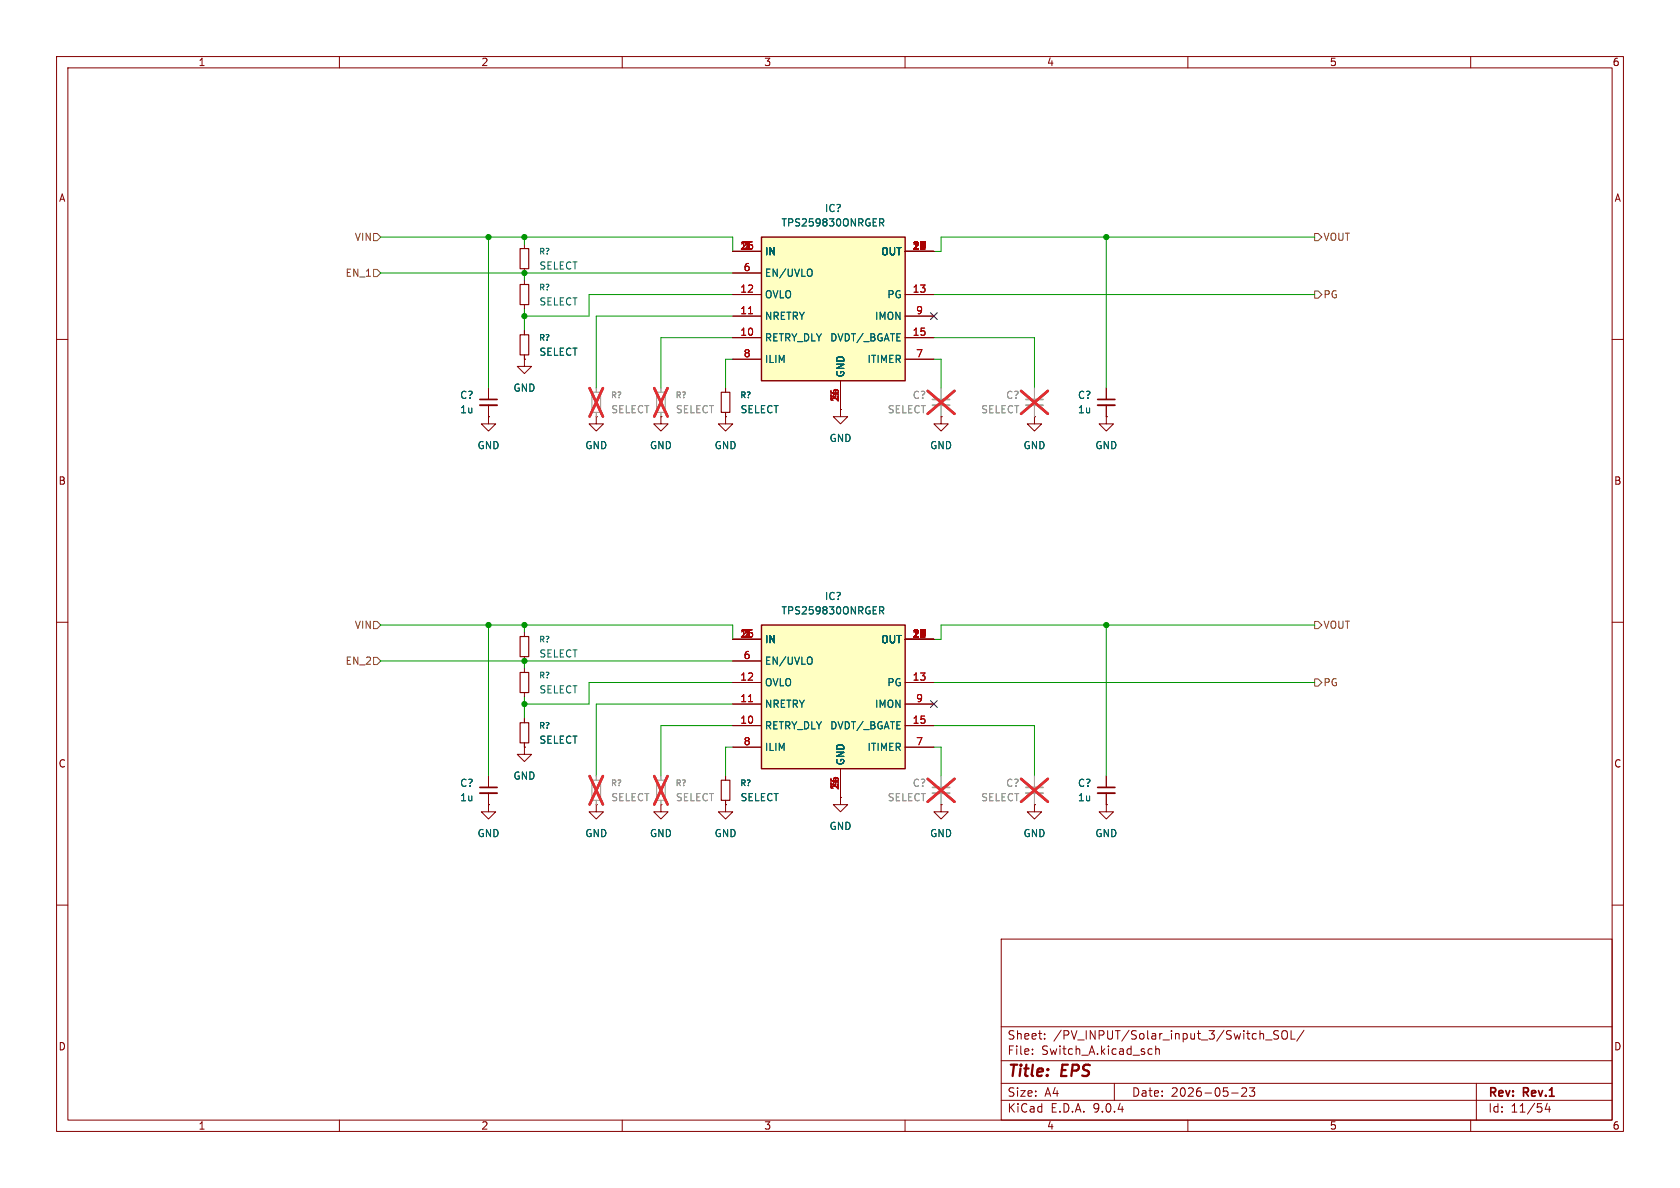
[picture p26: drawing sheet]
<svg xmlns="http://www.w3.org/2000/svg" width="297mm" height="210mm" viewBox="0 0 297 210" stroke-linecap="round" stroke-linejoin="round" font-family="sans-serif">
<defs><g id="words">
<g font-size="2.8" fill="#840000">
<text x="178" y="190.9">Title:</text>
<text x="187.7" y="190.9">EPS</text>
</g>
<g font-size="2.1" fill="#840000">
<text x="178" y="184">Sheet:</text>
<text x="186.2" y="184">/PV_INPUT/Solar_input_3/Switch_SOL/</text>
<text x="178" y="186.7">File:</text>
<text x="184.1" y="186.7">Switch_A.kicad_sch</text>
<text x="178" y="196.9">KiCad</text>
<text x="178" y="194.1">Size:</text>
<text x="184.7" y="194.1">A4</text>
<text x="185.7" y="196.9">E.D.A.</text>
<text x="193.3" y="196.9">9.0.4</text>
<text x="200" y="194.1">Date:</text>
<text x="207" y="194.1">2026-05-23</text>
<text x="263" y="194.3">Rev:</text>
<text x="263" y="196.9">Id:</text>
<text x="267.1" y="196.9">11/54</text>
<text x="269.4" y="194.3">Rev.1</text>
</g>
<g font-size="1.8" fill="#840000">
<text x="35" y="11.9">1</text>
<text x="85" y="11.9">2</text>
<text x="135" y="11.9">3</text>
<text x="185" y="11.9">4</text>
<text x="235" y="11.9">5</text>
<text x="285" y="11.9">6</text>
<text x="10.3" y="35.9">A</text>
<text x="285.3" y="35.9">A</text>
<text x="10.3" y="85.9">B</text>
<text x="285.3" y="85.9">B</text>
<text x="10.3" y="135.9">C</text>
<text x="285.3" y="135.9">C</text>
<text x="10.3" y="185.9">D</text>
<text x="285.3" y="185.9">D</text>
<text x="35" y="199.9">1</text>
<text x="85" y="199.9">2</text>
<text x="135" y="199.9">3</text>
<text x="185" y="199.9">4</text>
<text x="235" y="199.9">5</text>
<text x="285" y="199.9">6</text>
</g>
<g font-size="1.8" fill="#006464">
<text x="138.1" y="40.2">TPS259830ONRGER</text>
<text x="145.7" y="37.7">IC?</text>
<text x="95.3" y="47.9">SELECT</text>
<text x="135.1" y="45.3">IN</text>
<text x="155.7" y="45.3">OUT</text>
<text x="135.1" y="49.1">EN/UVLO</text>
<text x="135.1" y="52.9">OVLO</text>
<text x="156.8" y="52.9">PG</text>
<text x="95.3" y="54.2">SELECT</text>
<text x="135.1" y="56.7">NRETRY</text>
<text x="154.6" y="56.7">IMON</text>
<text x="95.3" y="63.1">SELECT</text>
<text x="135.1" y="60.6">RETRY_DLY DVDT/_BGATE</text>
<text x="135.1" y="64.4">ILIM</text>
<text x="153.3" y="64.4">ITIMER</text>
<text x="81.2" y="70.7">C?</text>
<text x="90.7" y="69.4">GND</text>
<text x="149.5" y="66.8" transform="rotate(-90 149.5 66.8)">GND</text>
<text x="190.5" y="70.7">C?</text>
<text x="81.2" y="73.3">1u</text>
<text x="130.8" y="73.3">SELECT</text>
<text x="190.5" y="73.3">1u</text>
<text x="84.3" y="79.6">GND</text>
<text x="103.4" y="79.6">GND</text>
<text x="114.8" y="79.6">GND</text>
<text x="126.2" y="79.6">GND</text>
<text x="146.6" y="78.3">GND</text>
<text x="164.3" y="79.6">GND</text>
<text x="180.8" y="79.6">GND</text>
<text x="193.5" y="79.6">GND</text>
<text x="145.7" y="106.3">IC?</text>
<text x="135.1" y="113.9">IN</text>
<text x="138.1" y="108.8">TPS259830ONRGER</text>
<text x="155.7" y="113.9">OUT</text>
<text x="95.3" y="116.4">SELECT</text>
<text x="135.1" y="117.7">EN/UVLO</text>
<text x="95.3" y="122.8">SELECT</text>
<text x="135.1" y="121.5">OVLO</text>
<text x="135.1" y="125.3">NRETRY</text>
<text x="154.6" y="125.3">IMON</text>
<text x="156.8" y="121.5">PG</text>
<text x="95.3" y="131.7">SELECT</text>
<text x="135.1" y="129.1">RETRY_DLY DVDT/_BGATE</text>
<text x="135.1" y="132.9">ILIM</text>
<text x="149.5" y="135.4" transform="rotate(-90 149.5 135.4)">GND</text>
<text x="153.3" y="132.9">ITIMER</text>
<text x="81.2" y="139.3">C?</text>
<text x="81.2" y="141.8">1u</text>
<text x="90.7" y="138">GND</text>
<text x="130.8" y="141.8">SELECT</text>
<text x="190.5" y="139.3">C?</text>
<text x="190.5" y="141.8">1u</text>
<text x="84.3" y="148.2">GND</text>
<text x="103.4" y="148.2">GND</text>
<text x="114.8" y="148.2">GND</text>
<text x="126.2" y="148.2">GND</text>
<text x="146.6" y="146.9">GND</text>
<text x="164.3" y="148.2">GND</text>
<text x="180.8" y="148.2">GND</text>
<text x="193.5" y="148.2">GND</text>
</g>
<g font-size="1.8" fill="#725600">
<text x="62.6" y="42.8">VIN</text>
<text x="233.9" y="42.8">VOUT</text>
<text x="61" y="49.1">EN_1</text>
<text x="233.9" y="52.9">PG</text>
<text x="62.6" y="111.4">VIN</text>
<text x="233.9" y="111.4">VOUT</text>
<text x="61" y="117.7">EN_2</text>
<text x="233.9" y="121.5">PG</text>
</g>
<g font-size="1.8" fill="#a90000">
<text x="130.8" y="44.2">16</text>
<text x="131.4" y="44.2">1</text>
<text x="131.4" y="44.2">2</text>
<text x="161.2" y="44.2">17</text>
<text x="162.2" y="44.2">1</text>
<text x="162.2" y="44.2">2</text>
<text x="130.8" y="51.8">12</text>
<text x="131.4" y="48">6</text>
<text x="161.2" y="51.8">13</text>
<text x="130.8" y="55.6">11</text>
<text x="130.8" y="59.4">10</text>
<text x="161.2" y="59.4">15</text>
<text x="161.9" y="55.6">9</text>
<text x="131.4" y="63.2">8</text>
<text x="161.9" y="63.2">7</text>
<text x="148.3" y="71.2" transform="rotate(-90 148.3 71.2)">14</text>
<text x="148.3" y="70.6" transform="rotate(-90 148.3 70.6)">5</text>
<text x="130.8" y="112.8">16</text>
<text x="131.4" y="112.8">1</text>
<text x="131.4" y="112.8">2</text>
<text x="161.2" y="112.8">17</text>
<text x="162.2" y="112.8">1</text>
<text x="162.2" y="112.8">2</text>
<text x="131.4" y="116.6">6</text>
<text x="130.8" y="120.4">12</text>
<text x="130.8" y="124.2">11</text>
<text x="161.2" y="120.4">13</text>
<text x="161.9" y="124.2">9</text>
<text x="130.8" y="128">10</text>
<text x="131.4" y="131.8">8</text>
<text x="161.2" y="128">15</text>
<text x="161.9" y="131.8">7</text>
<text x="148.3" y="139.7" transform="rotate(-90 148.3 139.7)">14</text>
<text x="148.3" y="139.1" transform="rotate(-90 148.3 139.1)">5</text>
</g>
<g font-size="1.8" fill="#989898">
<text x="161.3" y="70.7">C?</text>
<text x="177.8" y="70.7">C?</text>
<text x="108" y="73.3">SELECT</text>
<text x="119.4" y="73.3">SELECT</text>
<text x="156.8" y="73.3">SELECT</text>
<text x="173.4" y="73.3">SELECT</text>
<text x="108" y="141.8">SELECT</text>
<text x="119.4" y="141.8">SELECT</text>
<text x="156.8" y="141.8">SELECT</text>
<text x="161.3" y="139.3">C?</text>
<text x="173.4" y="141.8">SELECT</text>
<text x="177.8" y="139.3">C?</text>
</g>
<g font-size="1.4" fill="#006464">
<text x="95.2" y="45.2">R?</text>
<text x="95.2" y="51.5">R?</text>
<text x="95.2" y="60.4">R?</text>
<text x="130.8" y="70.6">R?</text>
<text x="95.2" y="113.8">R?</text>
<text x="95.2" y="120.1">R?</text>
<text x="95.2" y="129">R?</text>
<text x="130.8" y="139.2">R?</text>
</g>
<g font-size="1.4" fill="#989898">
<text x="107.9" y="70.6">R?</text>
<text x="119.3" y="70.6">R?</text>
<text x="107.9" y="139.2">R?</text>
<text x="119.3" y="139.2">R?</text>
</g>
</g></defs>
<g fill="none" stroke="#840000" stroke-width=".18">
<path d="M10 10h277v190h-277zM12 12h273v186h-273zM60 10v2M110 10v2M160 10v2M210 10v2M260 10v2M92.7 43.2v.7M92.7 47.5v.8M10 60h2M86.4 68.6v2M86.4 71.6v2.1"/>
<path d="M128.3 68.6v.7M128.3 72.9v.8M148.6 72.4v1.3h1.3l-1.3 1.2-1.3-1.2h1.3M148.6 72.4h.1M166.4 73.7v1.2h1.2l-1.2 1.3-1.3-1.3h1.3M166.4 73.7h.1M182.9 73.7v1.2h1.2l-1.2 1.3-1.3-1.3h1.3M182.9 73.7h.1M195.6 73.7v1.2h1.2l-1.2 1.3-1.3-1.3h1.3M195.6 73.7h.1M195.6 68.6v2M195.6 71.6v2.1"/>
<path d="M285 60h2M10 110h2M92.7 118.1v.8M285 110h2M92.7 122.4v.8M92.7 127v.8M92.7 131.3v.8M10 160h2M177 166h108v32h-108zM285 160h2M60 198v2M110 198v2"/>
<path d="M160 198v2M177 194.5h108M177 191.5h108M177 187.5h108M177 181.5h108M182.5 186.3v.1M182.5 185.5v.1M184.7 183.6v.1M184.7 182.8v.1M197 191.5v3M203.2 185.4l.5 .1M203.7 186.3l-.5 .1"/>
<path d="M204.3 185.5l.2-.1 .4 .1 .1 .9M204.3 184.9v1.5M210 198v2M217.7 193.2h1.2M219.5 192.4l.6-.1 .2 .1 .1 .3-.9 1.1h.9M220.9 192.3h.9l-.5 .6 .4 .1v.7l-.2 .1h-.4l-.2-.1M223.7 183.8h1.2M226 182.3l-.5-.1-.3 .1v.5l.7 .3 .1 .3-.3 .3-.5-.1M226.8 182.3a.5 .5 0 0 1 .5-.1 .5 .5 0 0 1 .3 .5v.5a.5 .5 0 0 1-.5 .5 .5 .5 0 0 1-.5-.5v-.5zM228.2 182.2v1.5h.8M230.5 182.1l-1.3 2M260 198v2"/>
<path d="M261 191.5v6.5M273.5 195l-.3 1.1h.9M273.9 195.6v1"/>
</g>
<path d="M91.9 43.9h1.6v3.6h-1.6zM127.5 69.3h1.5v3.6h-1.5zM91.9 118.9h1.6v3.5h-1.6zM91.9 127.8h1.6v3.5h-1.6z" fill="none" stroke="#840000" stroke-width=".2"/>
<path d="M164.8 70.6h3.1M181.4 70.6h3" fill="none" stroke="#a1a1a1" stroke-width=".3"/>
<path d="M164.8 71.6h3.1M181.4 71.6h3" fill="none" stroke="#a1a1a1" stroke-width=".33"/>
<path d="M166.4 68.6v2M166.4 71.6v2.1M182.9 68.6v2M182.9 71.6v2.1" fill="none" stroke="#a1a1a1" stroke-width=".18"/>
<path d="M164 69.1l4.7 4M168.7 69.1l-4.7 4M180.5 69.1l4.7 4M185.2 69.1l-4.7 4" fill="none" stroke="#e12e31" stroke-width=".46"/>
<path d="M84.8 70.6h3.1M194.1 70.6h3" fill="none" stroke="#840000" stroke-width=".3"/>
<path d="M84.8 71.6h3.1M194.1 71.6h3" fill="none" stroke="#840000" stroke-width=".33"/>
<path d="M134.6 41.9h25.4v25.4h-25.4z" fill="#ffffc2"/>
<path d="M134.6 41.9h25.4v25.4h-25.4z" fill="none" stroke="#840000" stroke-width=".25"/>
<g fill="none" stroke="#840000" stroke-width=".18">
<path d="M92.7 49.5v.8M92.7 53.8v.8M92.7 58.4v.8M129.5 44.5h5.1M129.5 48.3h5.1M129.5 52.1h5.1M129.5 55.9h5.1M129.5 59.7h5.1M160 44.5h5.1M160 52.1h5.1M160 55.9h5.1M160 59.7h5.1"/>
<path d="M92.7 62.7v.8M105.4 73.7v1.2h1.3l-1.3 1.3-1.3-1.3h1.3M105.4 73.7h.1M116.8 73.7v1.2h1.3l-1.3 1.3-1.2-1.3h1.2M116.8 73.7h.1M128.3 73.7v1.2h1.2l-1.2 1.3-1.3-1.3h1.3M128.3 73.7h.1M129.5 63.5h5.1M148.6 67.3v5.1M160 63.5h5.1M92.7 111.8v.7M92.7 116.1v.7"/>
<path d="M195.6 137.2v2M195.6 140.2v2"/>
</g>
<path d="M155.5 38.7h.5l.2 .2-.1 .4h-.6M155.8 39.3l.4 .6M143.4 47.6a.9 .9 0 0 1 0 1.2" fill="none" stroke="#006464" stroke-width=".18"/>
<path d="M132.3 55.5h.7" fill="none" stroke="#a90000" stroke-width=".18"/>
<path d="M91.9 50.3h1.6v3.5h-1.6zM91.9 59.2h1.6v3.5h-1.6zM91.9 112.5h1.6v3.6h-1.6z" fill="none" stroke="#840000" stroke-width=".2"/>
<path d="M104.6 69.3h1.6v3.6h-1.6zM116.1 69.3h1.5v3.6h-1.5z" fill="none" stroke="#a1a1a1" stroke-width=".2"/>
<path d="M105.4 68.6v.7M105.4 72.9v.8M116.8 68.6v.7M116.8 72.9v.8M166.4 137.2v2M166.4 140.2v2" fill="none" stroke="#a1a1a1" stroke-width=".18"/>
<path d="M104.2 68.6l2.4 5M106.6 68.6l-2.4 5M115.7 68.6l2.3 5M118 68.6l-2.3 5M164 137.7l4.7 4M168.7 137.7l-4.7 4" fill="none" stroke="#e12e31" stroke-width=".46"/>
<path d="M194.1 139.2h3" fill="none" stroke="#840000" stroke-width=".3"/>
<path d="M194.1 140.2h3" fill="none" stroke="#840000" stroke-width=".33"/>
<path d="M164.8 139.2h3.1" fill="none" stroke="#a1a1a1" stroke-width=".3"/>
<path d="M164.8 140.2h3.1" fill="none" stroke="#a1a1a1" stroke-width=".33"/>
<path d="M134.6 110.5h25.4v25.4h-25.4z" fill="#ffffc2"/>
<path d="M134.6 110.5h25.4v25.4h-25.4z" fill="none" stroke="#840000" stroke-width=".25"/>
<g fill="none" stroke="#840000" stroke-width=".18">
<path d="M92.7 58.4v.8M129.5 44.5h5.1M129.5 48.3h5.1M129.5 52.1h5.1M129.5 55.9h5.1M129.5 59.7h5.1M160 44.5h5.1M160 52.1h5.1M160 55.9h5.1M160 59.7h5.1M86.4 73.7v1.2h1.2l-1.2 1.3-1.3-1.3h1.3M86.4 73.7h.1"/>
<path d="M86.4 68.6v2M86.4 71.6v2.1M92.7 63.5v1.3h1.3l-1.3 1.2-1.3-1.2h1.3M92.7 63.5h.1M92.7 62.7v.8M105.4 73.7h.1M116.8 73.7h.1M128.3 73.7h.1M128.3 68.6v.7M128.3 72.9v.8M129.5 63.5h5.1M148.6 72.4h.1"/>
<path d="M148.6 67.3v5.1M160 63.5h5.1M166.4 73.7h.1M182.9 73.7h.1M195.6 73.7h.1M195.6 68.6v2M195.6 71.6v2.1M129.5 113h5.1M129.5 116.8h5.1M160 113h5.1M86.4 137.2v2M92.7 132.1v1.3h1.3l-1.3 1.2-1.3-1.2h1.3"/>
<path d="M92.7 132.1h.1M92.7 127v.8M92.7 131.3v.8M128.3 137.2v.7M129.5 120.7h5.1M129.5 124.5h5.1M129.5 128.3h5.1M129.5 132.1h5.1M148.6 135.9v5.1M160 120.7h5.1M160 124.5h5.1M160 128.3h5.1"/>
<path d="M160 132.1h5.1M195.6 137.2v2M86.4 142.2v1.3h1.2l-1.2 1.3-1.3-1.3h1.3M86.4 142.2h.1M86.4 140.2v2M105.4 142.2v1.3h1.3l-1.3 1.3-1.3-1.3h1.3M105.4 142.2h.1M116.8 142.2v1.3h1.3l-1.3 1.3-1.2-1.3h1.2M116.8 142.2h.1M128.3 142.2v1.3h1.2l-1.2 1.3-1.3-1.3h1.3M128.3 142.2h.1M128.3 141.5v.7"/>
<path d="M148.6 141v1.2h1.3l-1.3 1.3-1.3-1.3h1.3M148.6 141h.1M166.4 142.2v1.3h1.2l-1.2 1.3-1.3-1.3h1.3M166.4 142.2h.1M182.9 142.2v1.3h1.2l-1.2 1.3-1.3-1.3h1.3M182.9 142.2h.1M195.6 142.2v1.3h1.2l-1.2 1.3-1.3-1.3h1.3M195.6 142.2h.1M195.6 140.2v2"/>
</g>
<path d="M155.5 38.7h.5l.2 .2-.1 .4h-.6M155.8 39.3l.4 .6M143.4 47.6a.9 .9 0 0 1 0 1.2M143.4 116.2a.9 .9 0 0 1 0 1.2M155.5 107.3h.5l.2 .2-.1 .4h-.6M155.8 107.9l.4 .6" fill="none" stroke="#006464" stroke-width=".18"/>
<path d="M132.3 55.5h.7M132.3 124h.7" fill="none" stroke="#a90000" stroke-width=".18"/>
<path d="M181.4 139.2h3" fill="none" stroke="#a1a1a1" stroke-width=".3"/>
<path d="M181.4 140.2h3" fill="none" stroke="#a1a1a1" stroke-width=".33"/>
<g fill="none" stroke="#a1a1a1" stroke-width=".18">
<path d="M105.4 68.6v.7M105.4 72.9v.8M116.8 68.6v.7M116.8 72.9v.8M166.4 68.6v2M166.4 71.6v2.1M182.9 68.6v2M182.9 71.6v2.1M105.4 137.2v.7M116.8 137.2v.7M166.4 137.2v2M182.9 137.2v2"/>
<path d="M105.4 141.5v.7M116.8 141.5v.7M166.4 140.2v2M182.9 140.2v2"/>
</g>
<g fill="none" stroke="#e12e31" stroke-width=".46">
<path d="M104.2 68.6l2.4 5M106.6 68.6l-2.4 5M115.7 68.6l2.3 5M118 68.6l-2.3 5M164 69.1l4.7 4M168.7 69.1l-4.7 4M180.5 69.1l4.7 4M185.2 69.1l-4.7 4M104.2 137.2l2.4 5M106.6 137.2l-2.4 5M115.7 137.2l2.3 5M118 137.2l-2.3 5"/>
<path d="M164 137.7l4.7 4M168.7 137.7l-4.7 4M180.5 137.7l4.7 4M185.2 137.7l-4.7 4"/>
</g>
<path d="M127.5 137.9h1.5v3.6h-1.5z" fill="none" stroke="#840000" stroke-width=".2"/>
<path d="M104.6 137.9h1.6v3.6h-1.6zM116.1 137.9h1.5v3.6h-1.5z" fill="none" stroke="#a1a1a1" stroke-width=".2"/>
<path d="M84.8 139.2h3.1" fill="none" stroke="#840000" stroke-width=".3"/>
<path d="M84.8 140.2h3.1" fill="none" stroke="#840000" stroke-width=".33"/>
<path d="M66 41.3h.7l.6 .6-.6 .6h-.7zM66 47.6h.7l.6 .7-.6 .6h-.7zM232.4 51.4h.6l.7 .7-.7 .6h-.6zM232.4 41.3h.6l.7 .6-.7 .6h-.6zM66 109.9h.7l.6 .6-.6 .6h-.7zM66 116.2h.7l.6 .6-.6 .7h-.7zM232.4 109.9h.6l.7 .6-.7 .6h-.6zM232.4 120h.6l.7 .7-.7 .6h-.6z" fill="none" stroke="#725600" stroke-width=".18"/>
<g fill="none" stroke="#009600" stroke-width=".18">
<path d="M67.3 41.9h62.2v2.6M67.3 48.3h62.2M86.4 41.9v26.7M92.7 41.9v1.3M92.7 48.3v1.2M92.7 54.6v3.8M129.5 55.9h-24.1v12.7M129.5 59.7h-12.7v8.9M129.5 52.1h-25.4v3.8h-11.4M165.1 59.7h17.8v8.9M165.1 52.1h67.3M195.6 41.9v26.7"/>
<path d="M232.4 41.9h-66v2.6h-1.3M129.5 63.5h-1.2v5.1M165.1 63.5h1.3v5.1M67.3 110.5h62.2v2.5M67.3 116.8h62.2M86.4 110.5v26.7M92.7 110.5v1.3M92.7 116.8v1.3M195.6 110.5v26.7M232.4 110.5h-66v2.5h-1.3M92.7 123.2v3.8M129.5 124.5h-24.1v12.7"/>
<path d="M129.5 128.3h-12.7v8.9M129.5 120.7h-25.4v3.8h-11.4M129.5 132.1h-1.2v5.1M165.1 132.1h1.3v5.1M165.1 128.3h17.8v8.9M165.1 120.7h67.3"/>
</g>
<path d="M164.5 55.3l1.2 1.2M165.7 55.3l-1.2 1.2M164.5 123.9l1.2 1.2M165.7 123.9l-1.2 1.2" fill="none" stroke="#000084" stroke-width=".18"/>
<g fill="#009600" stroke="#009600" stroke-width=".18">
<circle cx="86.4" cy="110.5" r=".46"/>
<circle cx="92.7" cy="55.9" r=".46"/>
<circle cx="92.7" cy="110.5" r=".46"/>
<circle cx="92.7" cy="116.8" r=".46"/>
<circle cx="92.7" cy="124.5" r=".46"/>
<circle cx="195.6" cy="41.9" r=".46"/>
<circle cx="195.6" cy="110.5" r=".46"/>
<circle cx="86.4" cy="41.9" r=".46"/>
<circle cx="92.7" cy="48.3" r=".46"/>
<circle cx="92.7" cy="41.9" r=".46"/>
</g>
<use href="#words"/>
</svg>
